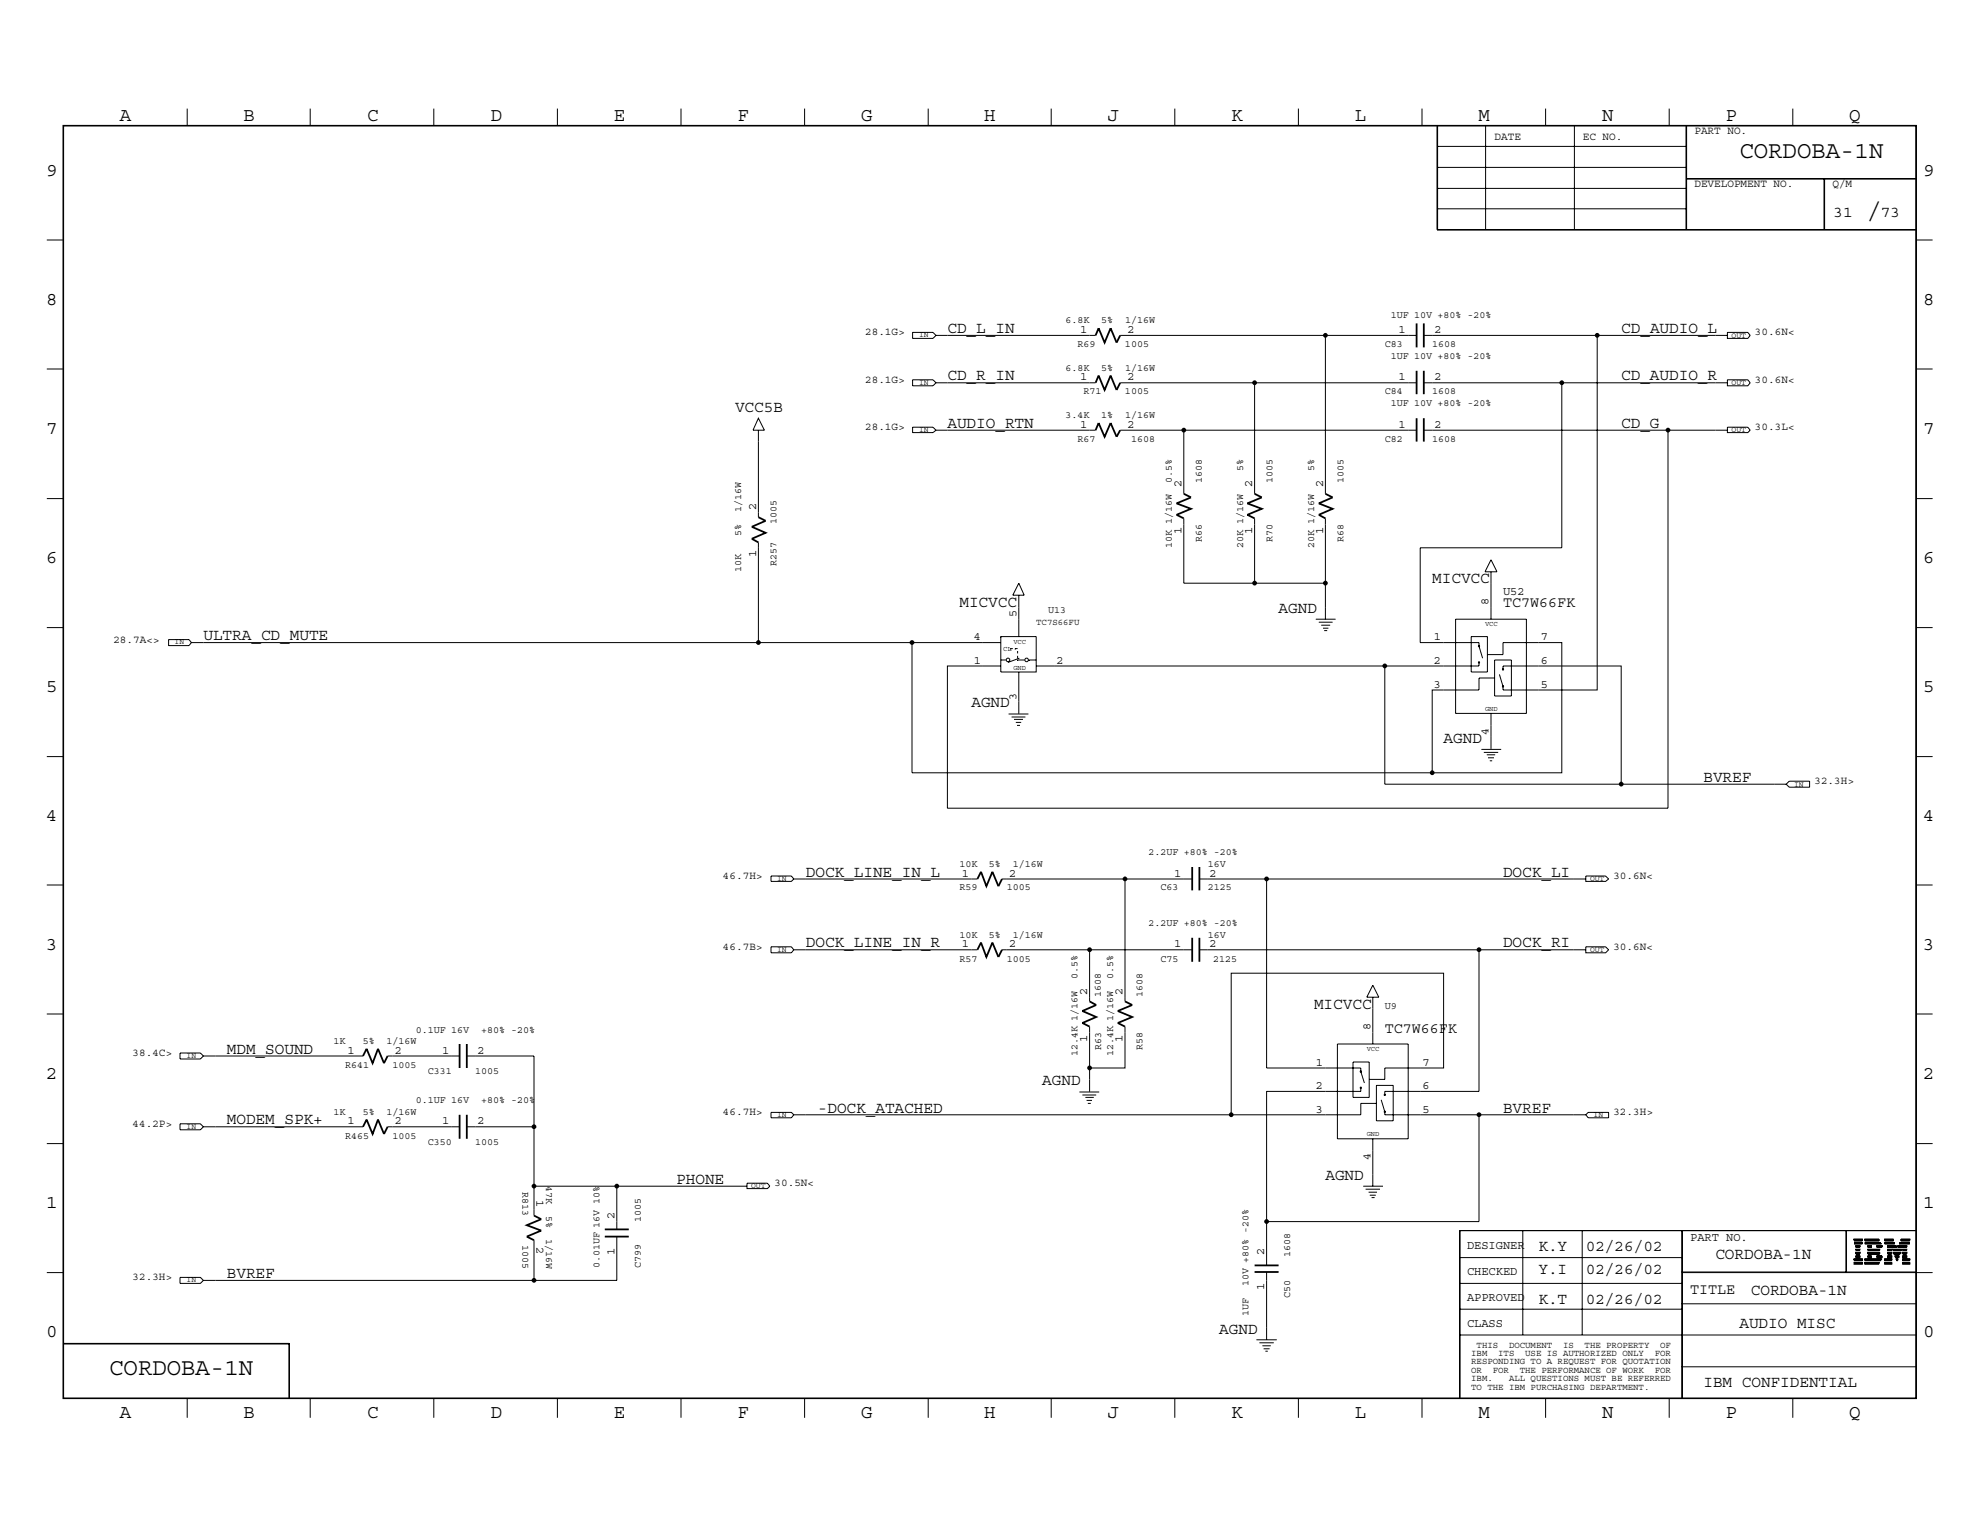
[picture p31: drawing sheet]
<svg xmlns="http://www.w3.org/2000/svg" width="279mm" height="216mm" viewBox="0 0 279 216" stroke-linecap="round" stroke-linejoin="round" font-family="sans-serif">
<defs><g id="words">
<g font-size="3.4">
<text x="245.4" y="22.4">CORDOBA-1N</text>
<text x="263.5" y="30.7">/</text>
<text x="15.4" y="194.1">CORDOBA-1N</text>
</g>
<g font-size="2.7">
<text x="16.9" y="17">A</text>
<text x="34.4" y="17">B</text>
<text x="51.8" y="17">C</text>
<text x="69.3" y="17">D</text>
<text x="86.6" y="17">E</text>
<text x="104.1" y="17">F</text>
<text x="121.5" y="17">G</text>
<text x="138.9" y="17">H</text>
<text x="156.3" y="17">J</text>
<text x="173.7" y="17">K</text>
<text x="191.2" y="17">L</text>
<text x="208.6" y="17">M</text>
<text x="226.1" y="17">N</text>
<text x="243.5" y="17">P</text>
<text x="260.9" y="17">Q</text>
<text x="6.5" y="24.8">9</text>
<text x="271.4" y="24.8">9</text>
<text x="6.5" y="43">8</text>
<text x="271.4" y="43">8</text>
<text x="6.5" y="61.2">7</text>
<text x="271.4" y="61.2">7</text>
<text x="6.5" y="79.4">6</text>
<text x="271.4" y="79.4">6</text>
<text x="6.5" y="97.6">5</text>
<text x="271.4" y="97.6">5</text>
<text x="6.5" y="115.8">4</text>
<text x="271.4" y="115.8">4</text>
<text x="6.5" y="134">3</text>
<text x="271.4" y="134">3</text>
<text x="6.5" y="152.2">2</text>
<text x="271.4" y="152.2">2</text>
<text x="6.5" y="170.4">1</text>
<text x="271.4" y="170.4">1</text>
<text x="6.5" y="188.6">0</text>
<text x="271.4" y="188.6">0</text>
<text x="16.9" y="200.1">A</text>
<text x="34.4" y="200.1">B</text>
<text x="51.8" y="200.1">C</text>
<text x="69.3" y="200.1">D</text>
<text x="86.6" y="200.1">E</text>
<text x="104.1" y="200.1">F</text>
<text x="121.5" y="200.1">G</text>
<text x="138.9" y="200.1">H</text>
<text x="156.3" y="200.1">J</text>
<text x="173.7" y="200.1">K</text>
<text x="191.2" y="200.1">L</text>
<text x="208.6" y="200.1">M</text>
<text x="226.1" y="200.1">N</text>
<text x="243.5" y="200.1">P</text>
<text x="260.9" y="200.1">Q</text>
</g>
<g font-size="2.3">
<text x="258.7" y="30.6">31</text>
<text x="265.4" y="30.6">73</text>
<text x="133.7" y="47">CD_L_IN</text>
<text x="228.8" y="47">CD_AUDIO_L</text>
<text x="133.7" y="53.7">CD_R_IN</text>
<text x="228.8" y="53.7">CD_AUDIO_R</text>
<text x="103.7" y="58.2">VCC5B</text>
<text x="133.7" y="60.4">AUDIO_RTN</text>
<text x="228.8" y="60.4">CD_G</text>
<text x="202.1" y="82.3">MICVCC</text>
<text x="135.4" y="85.7">MICVCC</text>
<text x="180.4" y="86.5">AGND</text>
<text x="28.7" y="90.3">ULTRA_CD_MUTE</text>
<text x="137.1" y="99.8">AGND</text>
<text x="203.7" y="104.8">AGND</text>
<text x="240.4" y="110.3">BVREF</text>
<text x="113.7" y="123.7">DOCK_LINE_IN_L</text>
<text x="212.1" y="123.7">DOCK_LI</text>
<text x="113.7" y="133.7">DOCK_LINE_IN_R</text>
<text x="212.1" y="133.7">DOCK_RI</text>
<text x="185.4" y="142.3">MICVCC</text>
<text x="32" y="148.7">MDM_SOUND</text>
<text x="147.1" y="153.2">AGND</text>
<text x="32" y="158.7">MODEM_SPK+</text>
<text x="115.4" y="157.1">-DOCK_ATACHED</text>
<text x="212.1" y="157.1">BVREF</text>
<text x="95.4" y="167">PHONE</text>
<text x="187" y="166.5">AGND</text>
<text x="217.1" y="176.5">K.Y</text>
<text x="217.1" y="179.8">Y.I</text>
<text x="223.8" y="176.5">02/26/02</text>
<text x="223.8" y="179.8">02/26/02</text>
<text x="242.1" y="177.7">CORDOBA-1N</text>
<text x="32" y="180.3">BVREF</text>
<text x="217.1" y="184">K.T</text>
<text x="223.8" y="184">02/26/02</text>
<text x="247.1" y="182.7">CORDOBA-1N</text>
<text x="172" y="188.2">AGND</text>
<text x="245.4" y="187.4">AUDIO MISC</text>
<text x="240.4" y="195.7">IBM CONFIDENTIAL</text>
</g>
<g font-size="2.1">
<text x="212.1" y="85.7">TC7W66FK</text>
<text x="195.4" y="145.7">TC7W66FK</text>
<text x="238.5" y="182.5">TITLE</text>
</g>
<g font-size="1.7">
<text x="152.4" y="47">1</text>
<text x="159.1" y="47">2</text>
<text x="197.4" y="47">1</text>
<text x="202.4" y="47">2</text>
<text x="152.4" y="53.7">1</text>
<text x="159.1" y="53.7">2</text>
<text x="197.4" y="53.7">1</text>
<text x="202.4" y="53.7">2</text>
<text x="152.4" y="60.4">1</text>
<text x="159.1" y="60.4">2</text>
<text x="197.4" y="60.4">1</text>
<text x="202.4" y="60.4">2</text>
<text x="106.7" y="72" transform="rotate(-90 106.7 72)">2</text>
<text x="166.7" y="68.7" transform="rotate(-90 166.7 68.7)">2</text>
<text x="176.7" y="68.7" transform="rotate(-90 176.7 68.7)">2</text>
<text x="186.7" y="68.7" transform="rotate(-90 186.7 68.7)">2</text>
<text x="166.7" y="75.4" transform="rotate(-90 166.7 75.4)">1</text>
<text x="176.7" y="75.4" transform="rotate(-90 176.7 75.4)">1</text>
<text x="186.7" y="75.4" transform="rotate(-90 186.7 75.4)">1</text>
<text x="106.7" y="78.7" transform="rotate(-90 106.7 78.7)">1</text>
<text x="212.1" y="84">U52</text>
<text x="143.4" y="87" transform="rotate(-90 143.4 87)">5</text>
<text x="210.1" y="85.3" transform="rotate(-90 210.1 85.3)">8</text>
<text x="137.4" y="93.6">1</text>
<text x="137.4" y="90.3">4</text>
<text x="149.1" y="93.6">2</text>
<text x="202.4" y="93.6">2</text>
<text x="202.4" y="90.3">1</text>
<text x="217.4" y="93.6">6</text>
<text x="217.4" y="90.3">7</text>
<text x="143.4" y="98.7" transform="rotate(-90 143.4 98.7)">3</text>
<text x="202.4" y="97">3</text>
<text x="217.4" y="97">5</text>
<text x="210.1" y="103.7" transform="rotate(-90 210.1 103.7)">4</text>
<text x="135.7" y="123.7">1</text>
<text x="142.4" y="123.7">2</text>
<text x="165.7" y="123.7">1</text>
<text x="170.7" y="123.7">2</text>
<text x="135.7" y="133.7">1</text>
<text x="142.4" y="133.7">2</text>
<text x="165.7" y="133.7">1</text>
<text x="170.7" y="133.7">2</text>
<text x="153.4" y="140.4" transform="rotate(-90 153.4 140.4)">2</text>
<text x="158.4" y="140.4" transform="rotate(-90 158.4 140.4)">2</text>
<text x="49" y="148.7">1</text>
<text x="55.7" y="148.7">2</text>
<text x="62.4" y="148.7">1</text>
<text x="67.4" y="148.7">2</text>
<text x="153.4" y="147.1" transform="rotate(-90 153.4 147.1)">1</text>
<text x="158.4" y="147.1" transform="rotate(-90 158.4 147.1)">1</text>
<text x="193.4" y="145.4" transform="rotate(-90 193.4 145.4)">8</text>
<text x="185.7" y="153.7">2</text>
<text x="185.7" y="150.4">1</text>
<text x="200.7" y="153.7">6</text>
<text x="200.7" y="150.4">7</text>
<text x="49" y="158.7">1</text>
<text x="55.7" y="158.7">2</text>
<text x="62.4" y="158.7">1</text>
<text x="67.4" y="158.7">2</text>
<text x="185.7" y="157.1">3</text>
<text x="200.7" y="157.1">5</text>
<text x="193.4" y="163.7" transform="rotate(-90 193.4 163.7)">4</text>
<text x="75.7" y="169.3" transform="rotate(90 75.7 169.3)">1</text>
<text x="86.7" y="172" transform="rotate(-90 86.7 172)">2</text>
<text x="75.7" y="176" transform="rotate(90 75.7 176)">2</text>
<text x="86.7" y="177" transform="rotate(-90 86.7 177)">1</text>
<text x="178.4" y="177" transform="rotate(-90 178.4 177)">2</text>
<text x="207" y="176.3">DESIGNER</text>
<text x="207" y="179.9">CHECKED</text>
<text x="238.5" y="175.1">PART NO.</text>
<text x="178.4" y="182" transform="rotate(-90 178.4 182)">1</text>
<text x="207" y="183.6">APPROVED</text>
<text x="207" y="187.3">CLASS</text>
</g>
<g font-size="1.6">
<text x="210.9" y="19.8">DATE</text>
<text x="223.4" y="19.8">EC NO.</text>
<text x="239.1" y="18.9">PART NO.</text>
<text x="239.1" y="26.4">DEVELOPMENT NO.</text>
<text x="258.6" y="26.4">Q/M</text>
<text x="122.1" y="47.3">28.1G&gt;</text>
<text x="247.6" y="47.3">30.6N&lt;</text>
<text x="122.1" y="54">28.1G&gt;</text>
<text x="247.6" y="54">30.6N&lt;</text>
<text x="122.1" y="60.7">28.1G&gt;</text>
<text x="247.6" y="60.7">30.3L&lt;</text>
<text x="16" y="90.7">28.7A&lt;&gt;</text>
<text x="256" y="110.7">32.3H&gt;</text>
<text x="102" y="124">46.7H&gt;</text>
<text x="227.7" y="124">30.6N&lt;</text>
<text x="102" y="134">46.7B&gt;</text>
<text x="227.7" y="134">30.6N&lt;</text>
<text x="18.7" y="149">38.4C&gt;</text>
<text x="18.7" y="159">44.2P&gt;</text>
<text x="102" y="157.3">46.7H&gt;</text>
<text x="227.7" y="157.3">32.3H&gt;</text>
<text x="109.3" y="167.4">30.5N&lt;</text>
<text x="18.7" y="180.7">32.3H&gt;</text>
</g>
<g font-size="1.4">
<text x="150.4" y="45.6">6.8K</text>
<text x="155.4" y="45.6">5%</text>
<text x="158.7" y="45.6">1/16W</text>
<text x="196.3" y="44.9">1UF 10V +80% -20%</text>
<text x="150.4" y="52.3">6.8K</text>
<text x="152.1" y="49">R69</text>
<text x="155.4" y="52.3">5%</text>
<text x="158.7" y="49">1005</text>
<text x="158.7" y="52.3">1/16W</text>
<text x="195.4" y="49">C83</text>
<text x="196.3" y="50.6">1UF 10V +80% -20%</text>
<text x="202.1" y="49">1608</text>
<text x="150.4" y="59">3.4K</text>
<text x="152.9" y="55.6">R71</text>
<text x="155.4" y="59">1%</text>
<text x="158.7" y="55.6">1005</text>
<text x="158.7" y="59">1/16W</text>
<text x="195.4" y="55.6">C84</text>
<text x="196.3" y="57.3">1UF 10V +80% -20%</text>
<text x="202.1" y="55.6">1608</text>
<text x="152.1" y="62.3">R67</text>
<text x="159.6" y="62.3">1608</text>
<text x="195.4" y="62.3">C82</text>
<text x="202.1" y="62.3">1608</text>
<text x="165.4" y="68.2" transform="rotate(-90 165.4 68.2)">0.5%</text>
<text x="169.6" y="68.2" transform="rotate(-90 169.6 68.2)">1608</text>
<text x="175.4" y="66.5" transform="rotate(-90 175.4 66.5)">5%</text>
<text x="179.6" y="68.2" transform="rotate(-90 179.6 68.2)">1005</text>
<text x="185.4" y="66.5" transform="rotate(-90 185.4 66.5)">5%</text>
<text x="189.6" y="68.2" transform="rotate(-90 189.6 68.2)">1005</text>
<text x="104.6" y="75.7" transform="rotate(-90 104.6 75.7)">5%</text>
<text x="104.6" y="72.3" transform="rotate(-90 104.6 72.3)">1/16W</text>
<text x="109.6" y="74" transform="rotate(-90 109.6 74)">1005</text>
<text x="165.4" y="77.3" transform="rotate(-90 165.4 77.3)">10K 1/16W</text>
<text x="169.6" y="76.5" transform="rotate(-90 169.6 76.5)">R66</text>
<text x="175.4" y="77.3" transform="rotate(-90 175.4 77.3)">20K 1/16W</text>
<text x="179.6" y="76.5" transform="rotate(-90 179.6 76.5)">R70</text>
<text x="185.4" y="77.3" transform="rotate(-90 185.4 77.3)">20K 1/16W</text>
<text x="189.6" y="76.5" transform="rotate(-90 189.6 76.5)">R68</text>
<text x="104.6" y="80.7" transform="rotate(-90 104.6 80.7)">10K</text>
<text x="109.6" y="79.8" transform="rotate(-90 109.6 79.8)">R257</text>
<text x="147.9" y="86.5">U13</text>
<text x="135.4" y="122.3">10K</text>
<text x="135.4" y="125.6">R59</text>
<text x="139.5" y="122.3">5%</text>
<text x="142.1" y="125.6">1005</text>
<text x="142.9" y="122.3">1/16W</text>
<text x="162.1" y="120.6">2.2UF +80% -20%</text>
<text x="163.7" y="125.6">C63</text>
<text x="170.4" y="122.3">16V</text>
<text x="170.4" y="125.6">2125</text>
<text x="162.1" y="130.6">2.2UF +80% -20%</text>
<text x="135.4" y="132.3">10K</text>
<text x="135.4" y="135.7">R57</text>
<text x="139.5" y="132.3">5%</text>
<text x="142.1" y="135.7">1005</text>
<text x="142.9" y="132.3">1/16W</text>
<text x="163.7" y="135.7">C75</text>
<text x="170.4" y="132.3">16V</text>
<text x="171.2" y="135.7">2125</text>
<text x="152.1" y="138.2" transform="rotate(-90 152.1 138.2)">0.5%</text>
<text x="155.4" y="140.7" transform="rotate(-90 155.4 140.7)">1608</text>
<text x="157.1" y="138.2" transform="rotate(-90 157.1 138.2)">0.5%</text>
<text x="161.2" y="140.7" transform="rotate(-90 161.2 140.7)">1608</text>
<text x="195.4" y="142.3">U9</text>
<text x="47.1" y="147.3">1K</text>
<text x="51.2" y="147.3">5%</text>
<text x="54.5" y="147.3">1/16W</text>
<text x="58.7" y="145.7">0.1UF 16V</text>
<text x="67.9" y="145.7">+80% -20%</text>
<text x="152.1" y="149" transform="rotate(-90 152.1 149)">12.4K 1/16W</text>
<text x="155.4" y="148.2" transform="rotate(-90 155.4 148.2)">R63</text>
<text x="157.1" y="149" transform="rotate(-90 157.1 149)">12.4K 1/16W</text>
<text x="161.2" y="148.2" transform="rotate(-90 161.2 148.2)">R58</text>
<text x="48.7" y="150.7">R641</text>
<text x="55.4" y="150.7">1005</text>
<text x="58.7" y="155.7">0.1UF 16V</text>
<text x="60.4" y="151.6">C331</text>
<text x="67.1" y="151.6">1005</text>
<text x="67.9" y="155.7">+80% -20%</text>
<text x="47.1" y="157.3">1K</text>
<text x="48.7" y="160.7">R465</text>
<text x="51.2" y="157.3">5%</text>
<text x="54.5" y="157.3">1/16W</text>
<text x="55.4" y="160.7">1005</text>
<text x="60.4" y="161.5">C350</text>
<text x="67.1" y="161.5">1005</text>
<text x="77" y="167.4" transform="rotate(90 77 167.4)">47K</text>
<text x="73.7" y="168.1" transform="rotate(90 73.7 168.1)">R813</text>
<text x="77" y="171.5" transform="rotate(90 77 171.5)">5%</text>
<text x="90.4" y="172.4" transform="rotate(-90 90.4 172.4)">1005</text>
<text x="73.7" y="175.7" transform="rotate(90 73.7 175.7)">1005</text>
<text x="77" y="174.8" transform="rotate(90 77 174.8)">1/16W</text>
<text x="84.6" y="179" transform="rotate(-90 84.6 179)">0.01UF 16V 10%</text>
<text x="90.4" y="179" transform="rotate(-90 90.4 179)">C799</text>
<text x="182" y="177.4" transform="rotate(-90 182 177.4)">1608</text>
<text x="176.2" y="185.7" transform="rotate(-90 176.2 185.7)">1UF</text>
<text x="176.2" y="181.5" transform="rotate(-90 176.2 181.5)">10V +80% -20%</text>
<text x="182" y="183.2" transform="rotate(-90 182 183.2)">C50</text>
</g>
<g font-size="1.3">
<text x="146.2" y="88.1">TC7S66FU</text>
<text x="207.6" y="191.3">IBM</text>
<text x="208.4" y="190.2">THIS</text>
<text x="211.4" y="191.3">ITS</text>
<text x="212.9" y="190.2">DOCUMENT</text>
<text x="215.2" y="191.3">USE IS AUTHORIZED ONLY</text>
<text x="220.6" y="190.2">IS</text>
<text x="223.6" y="190.2">THE PROPERTY</text>
<text x="233.5" y="191.3">FOR</text>
<text x="234.3" y="190.2">OF</text>
<text x="207.6" y="192.5">RESPONDING TO A REQUEST FOR QUOTATION</text>
<text x="207.6" y="193.7">OR</text>
<text x="207.6" y="194.9">IBM.</text>
<text x="207.6" y="196.1">TO THE IBM PURCHASING DEPARTMENT.</text>
<text x="210.7" y="193.7">FOR</text>
<text x="212.9" y="194.9">ALL QUESTIONS MUST BE REFERRED</text>
<text x="214.5" y="193.7">THE PERFORMANCE OF WORK</text>
<text x="233.5" y="193.7">FOR</text>
</g>
<g font-size="1.1">
<text x="129.7" y="47.6">IN</text>
<text x="244.3" y="47.7">OUT</text>
<text x="129.7" y="54.3">IN</text>
<text x="244.3" y="54.3">OUT</text>
<text x="129.7" y="61">IN</text>
<text x="244.3" y="61">OUT</text>
<text x="24.6" y="90.9">IN</text>
<text x="253.2" y="111">IN</text>
<text x="109.6" y="124.3">IN</text>
<text x="224.4" y="124.3">OUT</text>
<text x="109.6" y="134.3">IN</text>
<text x="224.4" y="134.3">OUT</text>
<text x="26.3" y="149.3">IN</text>
<text x="26.3" y="159.3">IN</text>
<text x="109.6" y="157.6">IN</text>
<text x="224.9" y="157.6">IN</text>
<text x="106" y="167.6">OUT</text>
<text x="26.3" y="180.9">IN</text>
</g>
<g font-size="1">
<text x="209.5" y="88.3">VCC</text>
<text x="141.6" y="91.9">CL</text>
<text x="143" y="90.8">VCC</text>
<text x="143" y="94.5">GND</text>
<text x="209.5" y="100.3">GND</text>
<text x="192.9" y="148.3">VCC</text>
<text x="192.9" y="160.4">GND</text>
</g>
</g></defs>
<g fill="none" stroke="#000" stroke-width=".14">
<path d="M8.9 17.7h261.5v179.7h-261.5zM9 17.8h261.3v179.5h-261.3zM26.4 15.3v2.4M43.8 15.3v2.4M61.2 15.3v2.4M78.7 15.3v2.4M96.1 15.3v2.4M113.5 15.3v2.4M131 15.3v2.4M148.3 15.3v2.4M165.8 15.3v2.4M183.2 15.3v2.4"/>
<path d="M200.7 15.3v2.4M202.8 17.7v14.7h67.6M202.9 17.7v14.7M209.6 17.7v14.7M218.1 15.3v2.4M222.2 17.7v14.7M235.5 15.3v2.4M237.9 17.7v14.7M238 17.7v14.7M253 15.3v2.4M6.6 33.9h2.3M202.8 26.6h35.1"/>
<path d="M202.8 23.6h35.1M202.8 20.7h35.1M202.9 29.5h35M237.9 25.2h32.5M257.4 25.2v7.2M257.5 25.2v7.2M270.4 33.9h2.3M6.6 52.1h2.3M107 59l.9 1.7h-1.6zM128.8 46.9h2.9l.4 .4-.4 .5h-2.9zM128.8 53.6h2.9l.4 .4-.4 .4h-2.9zM132.1 54h22.5"/>
<path d="M132.1 47.3h22.5M158.1 54h18.9M158.1 47.3h41.8M187 47.3v22.4M199.9 54h-22.9v15.7M200.9 54h42.9M200.9 47.3h42.9M220.4 54v23.3h-20v13.4h8.3v.5l.5 1.7M225.4 47.3v50.1h-13.3v-.5l-.5-1.7M243.8 46.9h2.8l.4 .4-.4 .5h-2.8zM243.8 53.6h2.8l.4 .4-.4 .4h-2.8zM270.4 52.1h2.3"/>
<path d="M6.6 70.4h2.3M107 60.7v12.3M107 76.5v14.2M128.8 60.3h2.9l.4 .4-.4 .3h-2.9zM132.1 60.7h22.5M158.1 60.7h8.9M167 73.2v9.1h10M177 73.2v9.1M187 73.2v9.1M199.9 60.7h-32.9v9M200.9 60.7h42.9M210.4 79l.8 1.7h-1.7z"/>
<path d="M235.4 60.7v53.3h-101.7v-20h7.5M243.8 60.3h2.8l.4 .4-.4 .3h-2.8zM270.4 70.4h2.3M6.6 88.6h2.3M23.8 90.3h2.9l.3 .4-.3 .4h-2.9zM27 90.7h80M107 90.7h21.7v18.4h91.7v-18.4h-8.3v1.7h-2.2M128.7 90.7h12.5M141.2 89.8h5v5h-5zM141.2 89.8h.1M141.2 93.1h.7M142.6 91.5h.1"/>
<path d="M142.6 91.5h.3M143.3 91.5h.1M143.3 91.5h.3M143.6 93.1h.1M143.6 93.1h.9M143.6 91.9v.3M143.6 92.5v.4M143.8 84v5.8M143.8 94.8v5.9M143.8 82.3l.7 1.7h-1.6zM143.8 92.9l-1.6 .6M145.2 93.1h.1"/>
<path d="M145.2 93.1h1M146.2 94h49.2v16.7h56.7M177 82.3h10v5.1M185.7 87.4h2.8M186.1 87.8h1.9M186.4 88.2h1.3M186.7 88.6h.8M186.9 89h.4M205.4 87.4h10v13.3h-10zM207.6 89.8h2.3v5h-2.3zM208.7 93.5v.5h-13.3M210.4 80.7v6.7"/>
<path d="M210.9 95.7h-2.2v1.7h-6.6v11.7M210.9 93.1h2.4v5.1h-2.4zM212.1 94.5v-.5h16.7v16.7M270.4 88.6h2.3M6.6 106.8h2.3M142.3 100.8h2.8M142.7 101.2h2M143.1 101.5h1.3M143.3 101.9h.8M143.5 102.4h.4M209 105.7h2.8M209.4 106.2h2"/>
<path d="M209.8 106.5h1.2M210 106.9h.8M210.2 107.4h.4M210.4 100.7v5M252.1 110.7l.4-.5h2.9v.9h-2.9zM270.4 106.8h2.3M6.6 124.9h2.3M108.8 133.6h2.9l.3 .4-.3 .5h-2.9zM108.8 123.6h2.9l.3 .4-.3 .4h-2.9zM112 134h25.9M112 124h25.9M141.4 134h26.8"/>
<path d="M141.4 124h26.8M153.8 134v7.3M158.7 124v17.3M169.2 134h39.5M169.2 124h9.5M193.7 139l.9 1.7h-1.7zM223.8 133.6h2.8l.4 .4-.4 .5h-2.8zM223.8 123.6h2.8l.4 .4-.4 .4h-2.8zM223.8 124h-45.1v26.7h13.3v.5l.5 1.6M223.8 134h-15.1v20h-13.3v.5M270.4 124.9h2.3M6.6 143.1h2.3"/>
<path d="M25.4 158.6h2.9l.4 .4-.4 .4h-2.9zM25.4 148.6h2.9l.4 .4-.4 .4h-2.9zM28.7 159h22.5M28.7 149h22.5M54.7 159h10.2M54.7 149h10.2M65.9 159h9.5M65.9 149h9.5v18.4M108.8 157h2.9l.3 .3-.3 .4h-2.9zM152.3 154.1h2.8M152.7 154.5h2M153.2 154.9h1.1"/>
<path d="M153.3 155.3h.8M153.5 155.7h.4M153.8 144.9v9.1M158.7 144.9v5.8h-4.9M188.7 147.3h10v13.4h-10zM190.9 149.9h2.3v5h-2.3zM192 153.5v.5h-13.3v24.6M193.2 152.3h2.2v-1.6h8.3v-13.4h-30v20M193.7 140.7v6.6M194.2 155.7h-2.2v1.6h-80M194.2 153.2h2.4v5h-2.4zM194.9 155.2l.5 1.7v.4h28.4"/>
<path d="M208.7 157.3v15.1h-30M223.8 157.3l.3-.3h2.9v.7h-2.9zM270.4 143.1h2.3M6.6 179.6h2.3M6.6 161.4h2.3M75.4 175v5.7M87 167.4h-11.6v4.1M87 167.4h18.4M87 167.4v6.1M87 174.5v6.2h-58.3M105.4 167h2.9l.3 .4-.3 .3h-2.9zM178.7 179.5v9.6"/>
<path d="M192.4 167.4h2.8M192.7 167.8h2M193.1 168.2h1.2M193.3 168.7h.8M193.5 169h.5M193.7 160.7v6.7M206 177.5h31.3M214.9 173.7v14.7M223.3 173.7v14.7M237.3 173.7v23.6M237.3 179.5h33.1M237.3 179.6h35.4"/>
<path d="M237.4 173.7v23.6M260.5 173.7v5.9M261.6 178.3h1.2v.1h-1.2zM261.6 177.7h1.2v.1h-1.2zM261.6 177.6h1.2v.1h-1.2zM261.6 174.9h1.2v.1h-1.2zM261.6 174.8h1.2v.1h-1.2zM261.6 178.1h1.2v.1h-1.2h1.2h-1.2zM261.6 177.9h1.2h-1.2M261.6 175.5h1.2h-1.2M261.6 175.4h1.2h-1.2M261.6 175.3h1.2h-1.2"/>
<path d="M261.6 175.1h1.2h-1.2M261.9 177.4h.6v.1h-.6zM261.9 176.8h.6v.1h-.6zM261.9 176.7h.6v.1h-.6zM261.9 175.9h.6h-.6zM261.9 175.8h.6v.1h-.6zM261.9 177.2h.6v.1h-.6h.6h-.6zM261.9 177h.6h-.6M261.9 176.4h.6h-.6M261.9 176.3h.6v.1h-.6h.6h-.6zM261.9 176h.6h-.6M263.1 178.3h2v.1h-2z"/>
<path d="M263.1 174.9h2.1v.1h-2.1zM263.1 174.8h2v.1h-2zM263.1 177.7h2.3v.1h-2.3zM263.1 177.6h2.4v.1h-2.4zM263.1 178.1h2.1v.1h-2.1h2.1h-2.1zM263.1 175.1h2.1h-2.1M263.1 177.9h2.3h-2.3M263.1 175.5h2.4h-2.4M263.1 175.4h2.3h-2.3M263.1 175.3h2.3h-2.3M263.6 176.8h1.7v.1h-1.7zM263.6 176.7h1.6v.1h-1.6z"/>
<path d="M263.6 177.4h.5v.1h-.5zM263.6 175.9h.5h-.5zM263.6 175.8h.5v.1h-.5zM263.6 177h1.7h-1.7M263.6 176.4h1.6h-1.6M263.6 176.3h1.7v.1h-1.7h1.7h-1.7zM263.6 177.2h.5v.1h-.5h.5h-.5zM263.6 176h.5h-.5M264.8 177.4h.8v.1h-.8zM264.8 175.9h.8h-.8zM264.8 175.8h.8v.1h-.8zM264.8 177.2h.7v.1h-.7h.8h-.8z"/>
<path d="M264.8 176h.7h-.7M265.9 178.3h1.1v.1h-1.1zM265.9 177.7h1.1v.1h-1.1zM265.9 177.6h1.1v.1h-1.1zM265.9 174.9h1.2v.1h-1.2zM265.9 174.8h1.2v.1h-1.2zM265.9 178.1h1.1v.1h-1.1h1.1h-1.1zM265.9 177.9h1.1h-1.1M265.9 175.5h1.5h-1.5M265.9 175.4h1.5h-1.5M265.9 175.3h1.5h-1.5M265.9 175.1h1.3h-1.3"/>
<path d="M266.4 177.4h.6v.1h-.6zM266.4 176.8h.6v.1h-.6zM266.4 176.7h.6v.1h-.6zM266.4 175.9h1.2h-1.2zM266.4 175.8h1.1v.1h-1.1zM266.4 177.2h.6v.1h-.6h.6h-.6zM266.4 177h.6h-.6M266.4 176.4h.6h-.6M266.4 176.3h.6v.1h-.6h.6h-.6zM266.4 176h1.2h-1.2M267 176.3h1.3v.1h-1.3h1.3h-1.3zM267.1 176.4h1.2h-1.2"/>
<path d="M267.2 176.8h1v.1h-1zM267.2 176.7h1v.1h-1zM267.2 177h.9h-.9M267.4 177.2h.6v.1h-.6zM267.5 177.4h.5v.1h-.5zM267.5 177.3h.5h-.5M267.5 177.6h.3v.1h-.3zM267.6 177.7h.2v.1h-.2zM267.6 177.9h.2h-.2M267.8 175.9h1.3h-1.3zM267.8 175.8h1.3v.1h-1.3zM267.8 176h1.3h-1.3"/>
<path d="M268 175.5h1.5h-1.5M268.1 175.4h1.4h-1.4M268.1 175.3h1.4h-1.4M268.2 174.9h1.3v.1h-1.3zM268.2 175.1h1.3h-1.3M268.3 174.8h1.2v.1h-1.2zM268.5 178.3h1v.1h-1zM268.5 177.7h1v.1h-1zM268.5 177.6h1v.1h-1zM268.5 177.4h.6v.1h-.6zM268.5 176.8h.6v.1h-.6zM268.5 176.7h.6v.1h-.6z"/>
<path d="M268.5 178.1h1v.1h-1h1h-1zM268.5 177.9h1h-1M268.5 177.2h.6v.1h-.6h.6h-.6zM268.5 177h.6h-.6M268.5 176.4h.6h-.6M268.5 176.3h.6v.1h-.6h.6h-.6zM270.4 173.7h-64.4v23.6M270.4 161.4h2.3M8.9 189.6h31.9v7.7M8.9 189.7h31.9M25.4 180.3h2.9l.4 .4-.4 .4h-2.9zM26.4 197.3v2.8"/>
<path d="M43.8 197.3v2.8M61.2 197.3v2.8M78.7 197.3v2.8M96.1 197.3v2.8M113.5 197.3v2.8M131 197.3v2.8M148.3 197.3v2.8M165.8 197.3v2.8M177.3 189.1h2.9M177.7 189.5h2M178.1 189.9h1.2M178.3 190.3h.9"/>
<path d="M178.6 190.7h.3M183.2 197.3v2.8M200.7 197.3v2.8M206 181.1h31.3M206 188.4h64.4M206 184.7h31.3M218.1 197.3v2.8M235.5 197.3v2.8M237.3 192.9h33.1M237.3 184h33.1M253 197.3v2.8"/>
<circle cx="142.2" cy="93.1" r=".25"/>
<circle cx="144.9" cy="93.1" r=".25"/>
<circle cx="208.7" cy="93.5" r=".08"/>
<circle cx="208.7" cy="91.2" r=".08"/>
<circle cx="212.1" cy="94.5" r=".08"/>
<circle cx="212.1" cy="96.8" r=".08"/>
<circle cx="192" cy="151.2" r=".08"/>
<circle cx="192" cy="153.5" r=".08"/>
<circle cx="195.4" cy="154.5" r=".08"/>
<circle cx="195.4" cy="156.9" r=".08"/>
</g>
<g fill="none" stroke="#000" stroke-width=".25">
<path d="M154.6 54l.4-1 .9 2 .8-2 .9 2 .5-1M154.6 47.3l.4-1 .9 2 .8-2 .9 2 .5-1M199.9 45.6v3.4M199.9 52.3v3.3M199.9 59v3.3M200.9 45.6v3.4M200.9 52.3v3.3M200.9 59v3.3M107 73l1 .5-1.9 .8 1.9 .9-1.9 .8 .9 .5M154.6 60.7l.4-1 .9 1.9 .8-1.9 .9 1.9 .5-.9M167 69.7l1.1 .5-2.1 .8 2.1 .8-2.1 .8 1 .6M177 69.7l1.1 .5-2.1 .8 2.1 .8-2.1 .8 1 .6"/>
<path d="M187 69.7l1 .5-1.9 .8 1.9 .8-1.9 .8 .9 .6M137.9 134l.5-1 .8 2 .8-2 .9 2 .5-1M137.9 124l.5-1 .8 2.1 .8-2.1 .9 2.1 .5-1.1M168.2 122.3v3.3M168.2 132.3v3.4M169.2 122.3v3.3M169.2 132.3v3.4M51.2 159l.5-1 .9 2 .7-2 .9 2 .5-1M51.2 149l.5-1 .9 2 .7-2 .9 2 .5-1M64.9 147.3v3.4M64.9 157.3v3.4M65.9 147.3v3.4"/>
<path d="M65.9 157.3v3.4M153.8 141.3l.9 .5-2 .9 2 .8-2 .9 1.1 .5M158.7 141.3l1.1 .5-2.1 .9 2.1 .8-2.1 .9 1 .5M75.4 171.5l1 .5-2.1 .9 2.1 .8-2.1 .8 1.1 .5M85.3 174.5h3.4M85.3 173.5h3.4M177 179.5h3.4M177 178.6h3.4"/>
</g>
<g fill="#000">
<circle cx="177" cy="54" r=".34"/>
<circle cx="187" cy="47.3" r=".34"/>
<circle cx="220.4" cy="54" r=".34"/>
<circle cx="225.4" cy="47.3" r=".34"/>
<circle cx="167" cy="60.7" r=".34"/>
<circle cx="235.4" cy="60.7" r=".34"/>
<circle cx="107" cy="90.7" r=".34"/>
<circle cx="128.7" cy="90.7" r=".34"/>
<circle cx="177" cy="82.3" r=".34"/>
<circle cx="187" cy="82.3" r=".34"/>
<circle cx="195.4" cy="94" r=".34"/>
<circle cx="202.1" cy="109" r=".34"/>
<circle cx="228.8" cy="110.6" r=".34"/>
<circle cx="153.8" cy="134" r=".34"/>
<circle cx="158.7" cy="124" r=".34"/>
<circle cx="178.7" cy="124" r=".34"/>
<circle cx="208.7" cy="134" r=".34"/>
<circle cx="75.4" cy="159" r=".34"/>
<circle cx="153.8" cy="150.7" r=".34"/>
<circle cx="173.7" cy="157.3" r=".34"/>
<circle cx="208.7" cy="157.3" r=".34"/>
<circle cx="75.4" cy="167.4" r=".34"/>
<circle cx="87" cy="167.4" r=".34"/>
<circle cx="178.7" cy="172.4" r=".34"/>
<circle cx="75.4" cy="180.7" r=".34"/>
</g>
<use href="#words"/>
</svg>
